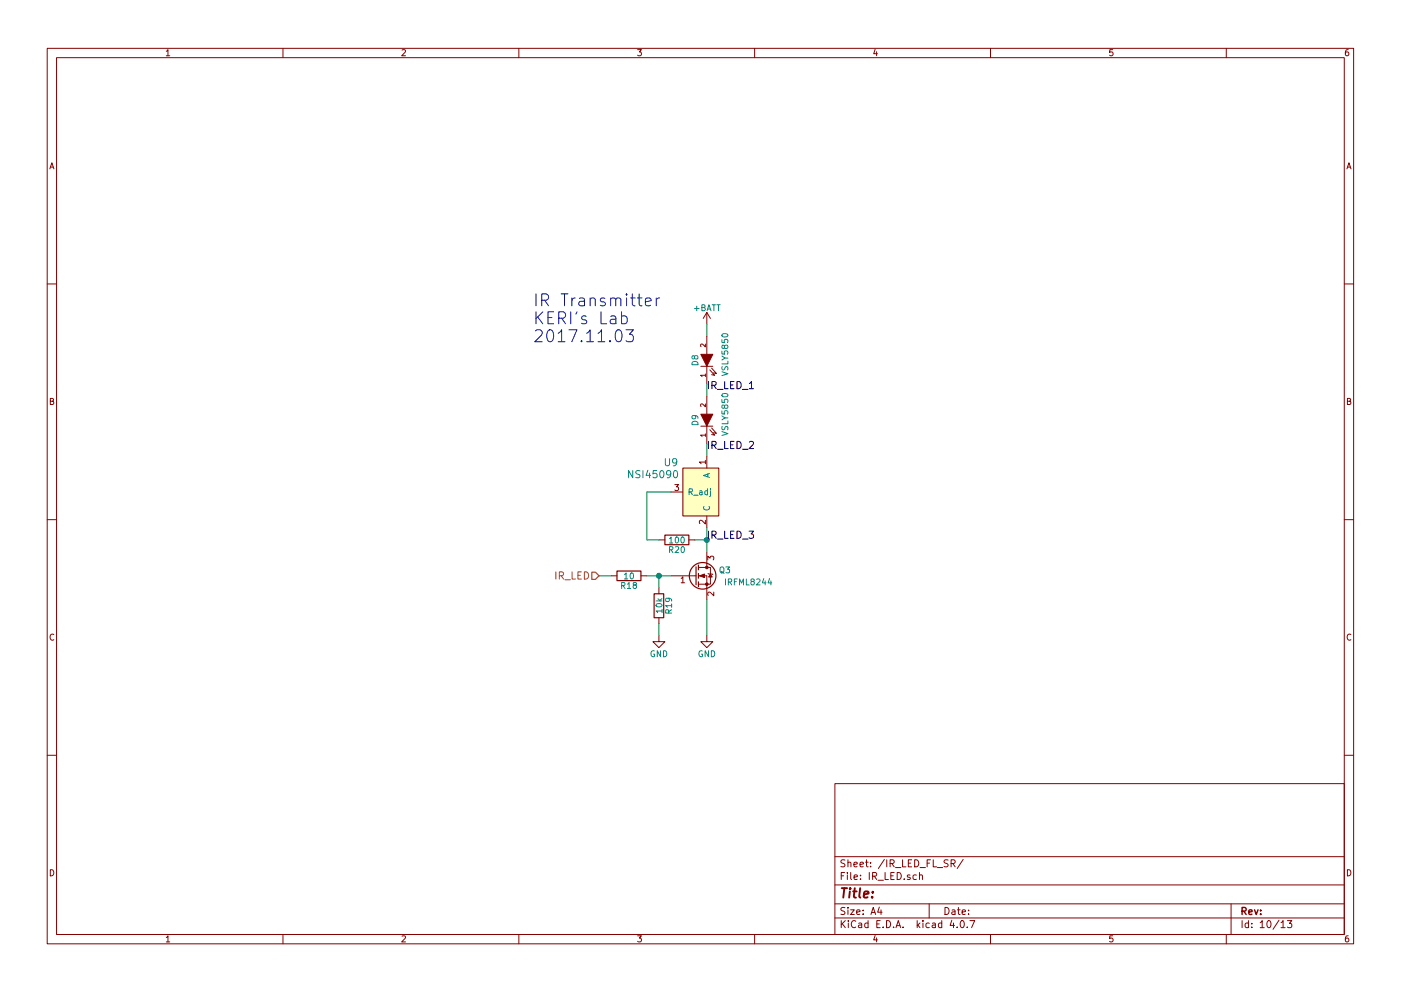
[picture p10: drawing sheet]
<svg xmlns="http://www.w3.org/2000/svg" width="297mm" height="210mm" viewBox="0 0 297 210" stroke-linecap="round" stroke-linejoin="round" font-family="sans-serif">
<g fill="none" stroke="#840000" stroke-width=".21">
<path d="M10 10.3h277v189.9h-277zM12 12.2h273v186.1h-273zM35.3 10.9l.3-.4v1.3M35.3 11.8h.7M60 10.3v1.9M85.2 10.6l.5-.1 .3 .4-.8 .9h.8M110 10.3v1.9M135.2 10.5h.8l-.4 .5 .3 .1 .1 .2-.1 .4-.2 .1-.5-.1M160 10.3v1.9M185.5 10.5l-.3 .9h.8M185.9 11v.8M210 10.3v1.9"/>
<path d="M235.9 10.5h-.6v.6h.6l.1 .5-.3 .2-.4-.1M260 10.3v1.9M285.9 10.5l-.4 .1-.2 .2-.1 .8 .3 .2 .4-.1 .1-.4-.1-.2-.4-.1-.3 .3M10.6 35.8l.4-1.3 .4 1.3M10.7 35.5h.6M285.6 35.8l.4-1.3 .4 1.3M285.7 35.5h.6M10 60.2h2M148.6 77.7h2.5M149.6 79.6h-1.1l.3 .3M149.6 73v.6l-.8-.6-.3 .2 .1 .4M149.6 79.3v.6"/>
<path d="M149.9 66.3v2.5M149.9 71.4v3.8M149.9 77.7v3.8M149.9 66.3l-.8 1.3M149.9 66.3l.7 1.3M150.5 78.5l1 1.1-.6-.1M150.9 78.1l1 1.1-.6-.1M285 60.2h2M10.7 85.1h.5l.1-.5-.6-.1v1.3h.5l.2-.4-.3-.3M144.8 99.3h7.6v10.2h-7.6zM148.6 90.4h2.5M149.6 92.3h-1.1l.3 .3"/>
<path d="M149.6 85.7v.6l-.8-.6-.3 .2 .1 .4M149.6 98h-1.3l.3 .4M149.6 92v.6M149.6 97.7v.7M149.9 84.1v3.8M149.9 90.4v3.8M149.9 96.8v2.5M150.5 91.2l1 1.1-.6-.1M150.9 90.8l1 1.1-.6-.1M285.7 85.1h.5l.1-.5-.6-.1v1.3h.5l.2-.4-.3-.3M10 110.3h2M139.7 114.5h1.3"/>
<path d="M142.2 104.4h2.6M143.1 102.8h.8l-.5 .5 .4 .1v.6l-.2 .1-.5-.1M146 114.5h1.3M149.6 110.4v.8l-1-.8-.3 .2 .1 .5M149.9 109.5v2.5M149.9 117.1v3.3M150.1 118.8v-.8l.4 .4 .1-.3h.6l.1 .1-.1 .6M152.4 106.9h.1M285 110.3h2M11.4 134.6a.58 .58 0 0 0-.8 .6 .58 .58 0 0 0 .8 .5M129.5 122.2h1.3M135.9 122.2h1.3"/>
<path d="M139.7 134.9v1.2h1.3l-1.3 1.3-1.3-1.3h1.3M139.7 124.7v1.3M139.7 131.1v1.2M142.2 122.2h5.4M144.4 122.7l.4-.3v1.2M144.4 123.6h.7M148.1 122.2h1.8v5M148.1 120.4h1.8M149.9 120.4h.7v3.5h-2.5M149.9 134.9v1.2h1.2l-1.2 1.3-1.3-1.3h1.3M150.1 121.7l1 .2M150.6 121.8l.4 .6h-.8z"/>
<path d="M151.3 125.6v.8l-.9-.8-.3 .3 .1 .4M286.4 134.6a.58 .58 0 0 0-.8 .6 .58 .58 0 0 0 .8 .5M10 160.2h2M177 166.3h108v32h-108zM285 160.2h2M10.7 184.5a.65 .65 0 0 1 .7 .7 .65 .65 0 0 1-.7 .6zM35.3 198.9l.3-.4v1.3M35.3 199.8h.7M60 198.3v1.9M85.2 198.6l.5-.1 .3 .4-.8 .9h.8M110 198.3v1.9M135.2 198.5h.8l-.4 .5 .3 .1 .1 .2-.1 .4-.2 .1-.5-.1"/>
<path d="M160 198.3v1.9M177 194.8h108M177 191.8h108M177 187.8h108M177 181.8h108M178.4 195.3v1.5M178.4 185.8h.5M178.6 196l.6 .8M179.1 185.1h-.7v1.5M179.1 192.6l-.5-.1-.3 .3 .1 .3 .7 .4v.4l-.2 .1-.6-.1M179.1 182.5l-.5-.1-.3 .3 .1 .3 .7 .4v.4l-.2 .1-.6-.1M179.2 195.3l-.8 .9"/>
<path d="M179.7 185.1v.2M179.7 185.6v1M179.8 192.5v.2M179.8 183.1l.2-.2 .4 .1v.9M179.8 182.4v1.5M179.8 193v1M179.9 195.3v.2M179.9 195.8v1M180.3 193h.8l-.8 1h.8M180.4 185.1v1.3l.2 .2M181.1 183.4l.7-.1-.1-.3-.4-.1-.2 .2v.7h.6M181.1 186.1l.7-.1-.1-.3-.4-.1-.2 .2 .1 .7h.5"/>
<path d="M181.4 195.5a.71 .71 0 0 0-1 .5 .71 .71 0 0 0 .8 .8l.2-.1M181.6 193.5l.7-.1v-.3l-.4-.1-.3 .2 .1 .7h.6M182.1 195.9h.6v.9M182.3 183.4l.8-.1-.1-.3-.4-.1-.3 .2 .1 .7h.6M182.4 186.5v.1M182.4 185.7v.1M182.7 196.2l-.7 .3 .2 .3 .5-.1M183 193.9v.1M183 193.1v.1M183.5 182.9h.6M183.7 182.4v1.3l.4 .2M184 195.9l-.4-.1-.3 .3 .1 .6 .2 .1 .4-.1"/>
<path d="M184 195.3v1.5M184.3 185.1v1.5M184.6 183.8v.1M184.6 183v.1M184.7 194l.4-1.5 .5 1.5M184.8 193.6h.7M185 185.9l.7-.1 .2-.2-.1-.3-.2-.2h-.6v1.5M185.4 185.9l.5 .7M185.5 198.5l-.3 .9h.8M185.9 199v.8M185.9 196h.5M186.2 186.8h1.1"/>
<path d="M186.4 192.5l-.3 1h.9M186.6 195.3h-.7v1.5h.7M186.8 193v1M187.2 196.7v.1M187.5 182.3l-1.3 2M187.7 185.1v1.5h.7M188 195.3a.76 .76 0 0 1 .8 .8 .76 .76 0 0 1-.8 .7zM188 182.4v1.5M188.7 183.2l.7-.1 .2-.2-.1-.3-.2-.2h-.6v1.5M188.9 185.8h.5M189.1 183.2l.5 .7M189.5 196.7v.1"/>
<path d="M189.6 185.1h-.7v1.5h.7M189.9 184.1h1.1M190 196.8l.4-1.5 .6 1.5M190.1 196.4h.7M190.2 185.1a.76 .76 0 0 1 .9 .8 .76 .76 0 0 1-.9 .7zM191.4 182.4v1.5h.7M191.5 196.7v.1M191.7 186.5v.1M192.6 183.1h.5M192.9 185.7l-.3-.1-.2 .2v.2l.5 .2v.3h-.5M193.3 182.4h-.7v1.5h.7M193.9 182.4a.76 .76 0 0 1 .9 .8 .76 .76 0 0 1-.9 .7z"/>
<path d="M194.3 185.7l-.4-.1-.3 .3v.6l.3 .1 .4-.1M194.5 195.3v1.5M194.6 196.3l.4 .5M194.9 185.7l.2-.1 .4 .1 .1 .9M194.9 185.1v1.5M195 195.8l-.5 .6M195.1 184.1h1.1M195.7 195.3v.2M195.7 195.8v1M196.6 183.1h.5M197 191.8v3M197 195.9l-.4-.1-.3 .3 .1 .6 .2 .1 .4-.1"/>
<path d="M197.3 182.4h-.7v1.5M197.7 195.9h.6v.9M197.9 182.4v1.5h.7M198.3 196.2l-.7 .3 .2 .3 .5-.1M198.7 184.1h1.2M199.7 195.9l-.5-.1-.2 .3v.6l.2 .1 .5-.1M199.7 195.3v1.5M200.4 192.5a.76 .76 0 0 1 .8 .8 .76 .76 0 0 1-.8 .7zM201 182.5l-.6-.1-.2 .3v.3l.7 .4v.4l-.2 .1-.5-.1M201.7 183.2l.7-.1 .1-.2-.1-.3-.2-.2h-.5v1.5M201.8 195.2l-.4 1.1h1M201.9 193.1h.5l.1 .9"/>
<path d="M202 183.2l.5 .7M202.2 195.8v1M202.5 193.4l-.7 .3 .2 .3 .5-.1M202.9 196.7v.1M203 193h.6M203.2 192.5v1.3l.4 .2M203.8 195.4l.1-.1a.8 .8 0 0 1 .6 .8 .8 .8 0 0 1-.6 .7 .97 .97 0 0 1-.1-1.4zM204 193.5l.7-.1-.1-.3-.4-.1-.2 .2 .1 .7h.5M204.2 182.3l-1.3 2M205.1 196.7v.1M205.4 193.9v.1M205.4 193.1v.1"/>
<path d="M205.6 195.3h1.1l-.7 1.5M210 198.3v1.9M235.9 198.5h-.6v.7l.6-.1 .1 .5-.3 .2-.4-.1M260 198.3v1.9M261 191.8v6.5M263.3 195.3v1.5M264.7 195.9l-.4-.1-.3 .3 .1 .6 .2 .1 .4-.1M264.7 195.3v1.5M265.4 196.7v.1M265.4 195.9v.1M267.2 195.8l.4-.5v1.5M267.2 196.8h.8"/>
<path d="M268.8 195.5l.2-.2a.8 .8 0 0 1 .5 .8 .8 .8 0 0 1-.5 .7l-.4-.5zM271.2 195.2l-1.3 2M271.6 195.8l.4-.5v1.5M271.6 196.8h.9M272.9 195.3h1l-.5 .6 .4 .1v.7l-.2 .1-.7-.1M285.7 184.5a.65 .65 0 0 1 .7 .7 .65 .65 0 0 1-.7 .6zM285.9 198.5l-.4 .1-.2 .3-.1 .7 .3 .2 .4-.1 .1-.4-.1-.2-.4-.1-.3 .3"/>
</g>
<path d="M263.3 193.3l.8-.1 .1-.2-.1-.3-.2-.2h-.6v1.5M263.7 193.3l.5 .7M264.8 193.5l.7-.1-.1-.3-.4-.1-.2 .2v.7h.6M266 193l.3 1 .4-1M267.3 193.9v.1M267.3 193.1v.1" fill="none" stroke="#840000" stroke-width=".3"/>
<path d="M178.5 188.4h1.1M179 188.4l-.2 2M180.2 189.1l-.2 1.3M180.3 188.4l-.1 .2 .2-.1-.1-.1-.1 .2M180.9 189.1h.7M181.2 188.4l-.2 1.8 .1 .1 .4 .1M182.4 188.4l-.2 1.8 .2 .2M183.2 189.8l.9-.2v-.4l-.6-.1-.3 .3v.9h.7M184.9 190.3v.1M185.1 189.2l-.1 .2-.1-.1 .2-.1-.1 .2" fill="none" stroke="#840000" stroke-width=".41"/>
<g fill="none" stroke="#840000" stroke-width=".25">
<path d="M141 113.5h5v2.1h-5zM148.1 119.9v1M130.8 121.2h5.1v2h-5.1zM138.7 126h2v5.1h-2zM147.6 120.3v3.8M148.1 121.7v1M148.1 123.4v1.1"/>
<circle cx="149" cy="122.2" r="2.82"/>
</g>
<g fill="#840000" stroke="#840000" stroke-width=".21">
<path d="M148.3 122.2l1.1-.4v.7z"/>
<path d="M148.6 87.9h2.5l-1.2 2.5z"/>
<path d="M148.6 75.2h2.5l-1.2 2.5z"/>
<circle cx="149.9" cy="123.9" r=".28"/>
<circle cx="149.9" cy="120.4" r=".28"/>
</g>
<g fill="none" stroke="#008484" stroke-width=".21">
<path d="M146.8 76.9a.69 .69 0 0 1 .7-.2 .69 .69 0 0 1 .5 .7h-1.3zM147.2 75.7l.3-.2h.4l.1 .2-.1 .4-.4 .1-.2-.1-.2-.6h-.3v.6l.2 .1 .2-.3M147.2 65.5h1M147.7 65v.9M148.8 65.2l.6-.1v-.3l-.6-.1v1.2h.5l.2-.4-.2-.3M149.9 65.9l.4-1.2 .4 1.2M150 65.6h.6M151 64.7h.7M151.4 64.7v1.2M152 64.7h.7M152.3 64.7v1.2M153.1 78.9l1.2 .4-1.2 .4"/>
<path d="M153.1 75.5l.6 .5-.6 .4M153.1 74.5v.6l.5 .1v-.7h.6l.1 .2-.1 .5M153.1 72.1v.6h.5v-.6h.6l.1 .1-.1 .5M153.1 77.8v.6h.4a.54 .54 0 0 1 .7-.6l.1 .2v.5M153.1 71a.76 .76 0 0 1 1.2 .2 .74 .74 0 0 1-1.2-.1zM153.6 73.5l.2-.3 .4 .1 .1 .2-.1 .4h-.4l-.2-.1-.1-.5h-.3l-.1 .5 .3 .1 .2-.2M153.7 76h.6M154.3 76.6v.6h-1.2M134.2 99.8v1.6l-.9-1.6v1.6M135.7 99.9l-.6-.1-.2 .2v.4l.6 .3 .2 .4-.3 .3-.6-.1M136.3 99.8v1.6M137.4 99.8l-.4 1.1h.9"/>
<path d="M139.2 99.8h-.7l-.1 .8 .3-.2 .5 .1 .1 .6-.3 .3-.6-.2M140.1 99.9l.2-.1a.81 .81 0 0 1 .5 .8 .81 .81 0 0 1-.5 .8 .98 .98 0 0 1-.2-1.5zM141.1 97.3v1.2l.3 .3h.3l.3-.3v-1.2M142.9 100l.3-.2a.81 .81 0 0 1 .5 .8 .81 .81 0 0 1-.5 .8l-.3-.2-.1-.4zM143.5 98l-.3 .2h-.3l-.3-.2 .1-.5 .5-.2a.96 .96 0 0 1-.1 1.5h-.4M146.8 89.6a.69 .69 0 0 1 .7-.2 .69 .69 0 0 1 .5 .7h-1.3zM147.2 88.2l.3 .2-.1 .4h-.6l-.1-.4 .2-.2h.8l.3 .3v.3M153.1 91.6l1.2 .4-1.2 .4M153.1 88.2l.6 .5-.6 .4M153.1 87.2v.6l.5 .1v-.7h.6l.1 .2-.1 .5M153.1 84.8v.6h.5v-.6h.6l.1 .1-.1 .5M153.1 90.5v.6h.4a.54 .54 0 0 1 .7-.6l.1 .2v.5"/>
<path d="M153.1 83.7a.76 .76 0 0 1 1.2 .2 .74 .74 0 0 1-1.2-.1zM153.6 86.2l.2-.3 .4 .1 .1 .2-.1 .4h-.4l-.2-.1-.1-.5h-.3l-.1 .5 .3 .1 .2-.2M153.7 88.7h.6M154.3 89.3v.6h-1.2M137.7 100.3v1.1M141.9 114.3l.4-.4v1.3M141.9 115.2h.7M142 116.6h.6v-.5l-.6-.1v1.2M142.2 100.5l-.3 .3h-.3l-.3-.3 .1-.5 .5-.2a.96 .96 0 0 1-.1 1.6h-.3M142.3 116.6l.4 .6M143.2 116.1l.5-.1 .2 .3-.8 .9h.8M143.3 114l.1-.1a.67 .67 0 0 1 .5 .7 .67 .67 0 0 1-.5 .6l-.2-.5z"/>
<path d="M144.5 114l.2-.1a.67 .67 0 0 1 .4 .7 .67 .67 0 0 1-.4 .6l-.3-.5zM144.5 116.1l.2-.1a.67 .67 0 0 1 .4 .6 .67 .67 0 0 1-.4 .6l-.3-.4zM146.1 104.4l.6-.1 .1-.5-.7-.1v1.3M146.4 104.4l.4 .6M147.1 105.1h.9M148.3 104.2h.5l.1 .8M148.9 104.4l-.6 .3 .2 .3 .4-.1M149.3 107.4a.56 .56 0 0 0 .5 .8 .56 .56 0 0 0 .5-.8M150 104.2l-.3-.1-.3 .3 .1 .5h.5M150 103.7v1.3M150.1 100.6v.6M150.4 100.5l-1.2 .4 1.2 .4"/>
<path d="M150.6 104.1v1.1l-.2 .2M150.6 103.7v.1M131.8 124.3l.6-.1 .1-.5-.7-.1v1.3M132.1 124.3l.4 .6M132.4 121.9l.3-.3v1.2M132.4 122.8h.7M133 123.9l.4-.3v1.3M133 124.9h.7M133.7 121.7l.2-.1a.67 .67 0 0 1 .4 .6 .67 .67 0 0 1-.4 .6l-.3-.5zM134.5 124.1l-.3-.2 .1-.2h.6v.3l-.6 .2-.1 .2 .1 .3 .2 .2h.2l.3-.3-.1-.3-.2-.2M138.7 138.1a.59 .59 0 0 0-.7 .6 .59 .59 0 0 0 .7 .6l.1-.5h-.2M139.1 127.5h1.3"/>
<path d="M139.1 128.2a.76 .76 0 0 1 1.3 .3 .74 .74 0 0 1-1.3-.1zM139.5 127l.5 .5M140.1 138.1v1.2l-.8-1.2v1.2M140.4 129.6h-1.3l.3 .4M140.4 129.3v.7M140.4 127l-.5 .4M140.7 138.1a.64 .64 0 0 1 .7 .6 .64 .64 0 0 1-.7 .6zM141.7 126.9l.2 .2-.1 .4-.6 .1-.1-.5 .3-.2 .7 .1 .3 .3v.2M141.8 130.1l-.1-.6-.5-.1-.1 .7h1.3M142.4 128.5h-1.3l.4 .3M142.4 129.4l-.6 .4M142.4 128.1v.7"/>
<path d="M148.9 138.1a.59 .59 0 0 0-.7 .6 .59 .59 0 0 0 .7 .6v-.5h-.2M150.2 138.1v1.2l-.7-1.2v1.2M150.8 138.1a.64 .64 0 0 1 .7 .6 .64 .64 0 0 1-.7 .6zM152.7 120.5l.2-.2h.4l.2 .8a.42 .42 0 0 1-.2 .4 .42 .42 0 0 1-.5 0l-.1-.4zM152.9 121.3l.6 .4M153.8 122.8v1.3M153.9 120.3h.8l-.4 .5 .3 .1v.5l-.1 .2-.6-.2M154.4 123.5l.6-.1 .1-.5-.7-.1v1.3M154.7 123.5l.4 .6M155.7 123.4h.4M156.3 122.8h-.6v1.3M156.8 124.1v-1.3l.4 .9 .4-.9v1.3"/>
<path d="M158.2 122.8v1.3h.7M159.4 123.4l-.2-.3 .1-.2h.6v.3l-.6 .2-.1 .2 .1 .4 .1 .1h.3l.2-.3v-.3l-.2-.1M160.4 122.9l.5-.1 .2 .4-.7 .9h.7M161.9 122.8l-.3 .9h.8M162.2 123.2v.9M163.1 122.8l-.2 .9h.7M163.4 123.2v.9"/>
</g>
<path d="M149.9 68.8v2.6M149.9 81.5v2.6M149.9 94.2v2.6M142.2 104.4h-5v10.1h2.5M147.3 114.5h2.6M149.9 112v5.1M127 122.2h2.5M137.2 122.2h5M139.7 122.2v2.5M139.7 132.3v2.6M149.9 127.2v7.7" fill="none" stroke="#008400" stroke-width=".21"/>
<path d="M117.9 121.3v1.6M118.6 122.1h.7l.2-.3-.1-.3-.2-.2h-.6v1.6M119 122.1l.5 .8M119.8 123h1.1M121.3 121.3v1.6h.7M122.5 122.1h.5M123.3 121.3h-.8v1.6h.8M123.9 121.3a.77 .77 0 0 1 .9 .8 .77 .77 0 0 1-.9 .8z" fill="none" stroke="#848400" stroke-width=".21"/>
<path d="M125.5 121.4h.7l.8 .8-.8 .7h-.7z" fill="none" stroke="#848400" stroke-width=".25"/>
<path d="M144.8 99.3h7.6v10.2h-7.6z" fill="#ffffc2" stroke="#ffffc2" stroke-width=".21"/>
<g fill="#008400" stroke="#008400" stroke-width=".25">
<circle cx="149.9" cy="114.5" r=".51"/>
<circle cx="139.7" cy="122.2" r=".51"/>
</g>
<g fill="none" stroke="#000" stroke-width=".21">
<path d="M150.2 80.9v1.6M150.2 93.6v1.6M151 81.8l.7-.1 .1-.2v-.4l-.3-.2h-.5v1.6M151 94.5l.7-.1 .1-.2v-.4l-.3-.2h-.5v1.6M151.3 81.8l.5 .7M151.3 94.5l.5 .7M152.1 82.6h1.2M152.1 95.3h1.2M153.6 80.9v1.6h.8M153.6 93.6v1.6h.8M154.9 81.7h.5M154.9 94.4h.5"/>
<path d="M155.6 80.9h-.7v1.6h.7M155.6 93.6h-.7v1.6h.7M156.3 80.9a.77 .77 0 0 1 .9 .8 .77 .77 0 0 1-.9 .8zM156.3 93.6a.77 .77 0 0 1 .9 .8 .77 .77 0 0 1-.9 .8zM157.4 82.6h1.2M157.4 95.3h1.2M158.9 81.4l.4-.5v1.6M158.9 93.8l.6-.2 .3 .5-1 1.1h1M158.9 82.5h.9M150.2 112.7v1.5M151 113.5l.7-.1 .1-.2v-.4l-.3-.1h-.5v1.5M151.3 113.5l.5 .7"/>
<path d="M152.1 114.4h1.2M153.6 112.7v1.5h.8M154.9 113.4h.5M155.6 112.7h-.7v1.5h.7M156.3 112.7a.77 .77 0 0 1 .9 .8 .77 .77 0 0 1-.9 .7zM157.4 114.4h1.2M158.8 112.7h1l-.5 .6 .5 .3-.1 .5-.2 .1-.7-.1"/>
</g>
<g fill="none" stroke="#0000c2" stroke-width=".21">
<path d="M113.5 70.2l.4-.2h.6a.71 .71 0 0 1 .3 1.1l-1.4 1.4h1.6M113.6 62.4v2.5M113.6 66.2v2.5M114 67.3l1.1 1.4M114.9 63.7h.9a.7 .7 0 0 0 .5-.7 .7 .7 0 0 0-.5-.6h-.9v2.5M115.1 66.2l-1.5 1.4M115.5 63.7l.8 1.2M116.2 67.4h.8M116.3 70.1a.6 .6 0 0 1 .9 .4 1.32 1.32 0 0 1-.7 2 1.68 1.68 0 0 1-.2-2.4zM117.4 66.2h-1.2v2.5h1.2M118.3 70.7l.8-.7v2.5M118.3 72.5h1.5"/>
<path d="M118.5 67.5h.9a.7 .7 0 0 0 .5-.7 .7 .7 0 0 0-.5-.6h-.9v2.5M119 62.4h1.4M119.1 67.5l.8 1.2M119.7 62.4v2.5M120.6 70h1.7l-1.1 2.5M121 66.2v2.5M121.3 63.2v1.7M122 63.2a.59 .59 0 0 0-.7 .5M122.4 66.2l-.3 .4M122.8 63.3h1l.1 .3v1.3M123.3 72.3l.1 .1-.1 .1-.1-.1 .1-.1v.2M123.9 63.8l-.8 .1a.5 .5 0 0 0-.4 .5 .5 .5 0 0 0 .4 .5l.8-.1"/>
<path d="M124.3 67.1l-.6-.1-.4 .4 .1 .3 .9 .3 .1 .2-.1 .4-.2 .1-.8-.1M124.4 70.7l.7-.7v2.5M124.4 72.5h1.4M125.1 63.4a.64 .64 0 0 1 1.1 .2v1.3M125.1 63.2v1.7M126.8 70.7l.7-.7v2.5M126.8 72.5h1.4M127.4 66.2v2.5h1.2M128.2 63.3l-.6-.1-.3 .4 .1 .3 .8 .3 .2 .2-.2 .4-.2 .1-.7-.1M129.3 72.3l.2 .1-.2 .1-.1-.1 .1-.1v.2M129.5 63.4a.64 .64 0 0 1 1.1 .2v1.3M129.5 63.2v1.7"/>
<path d="M129.5 67.1h1l.1 .3v1.3M130.6 63.6a.61 .61 0 0 1 .9-.3l.1 .3v1.3M130.6 67.6l-.9 .1a.5 .5 0 0 0-.4 .5 .5 .5 0 0 0 .4 .5l.9-.1M130.8 70.1a.6 .6 0 0 1 .9 .4 1.32 1.32 0 0 1-.7 2 1.68 1.68 0 0 1-.2-2.4zM131.8 67.1a.87 .87 0 0 1 1.1 .2v1.2a.83 .83 0 0 1-1.1 .1M131.8 66.2v2.5M132.7 70h1.6l-.8 .9a.68 .68 0 0 1 .8 .5v.6l-.2 .4-1 .1-.4-.2M132.8 62.4l-.1 .1 .1 .1 .2-.1-.2-.1v.2M132.8 63.2v1.7M133.7 63.2h1M134.1 62.4v2.1l.1 .3 .5 .1M135.2 63.2h.9"/>
<path d="M135.5 62.4v2.1l.1 .3 .5 .1M136.8 64.1l1.2-.3-.1-.5-.7-.1-.4 .4 .2 1.2 .2 .1 .7-.1M139.1 63.2v1.7M139.9 63.2a.59 .59 0 0 0-.8 .5"/>
</g>
</svg>
